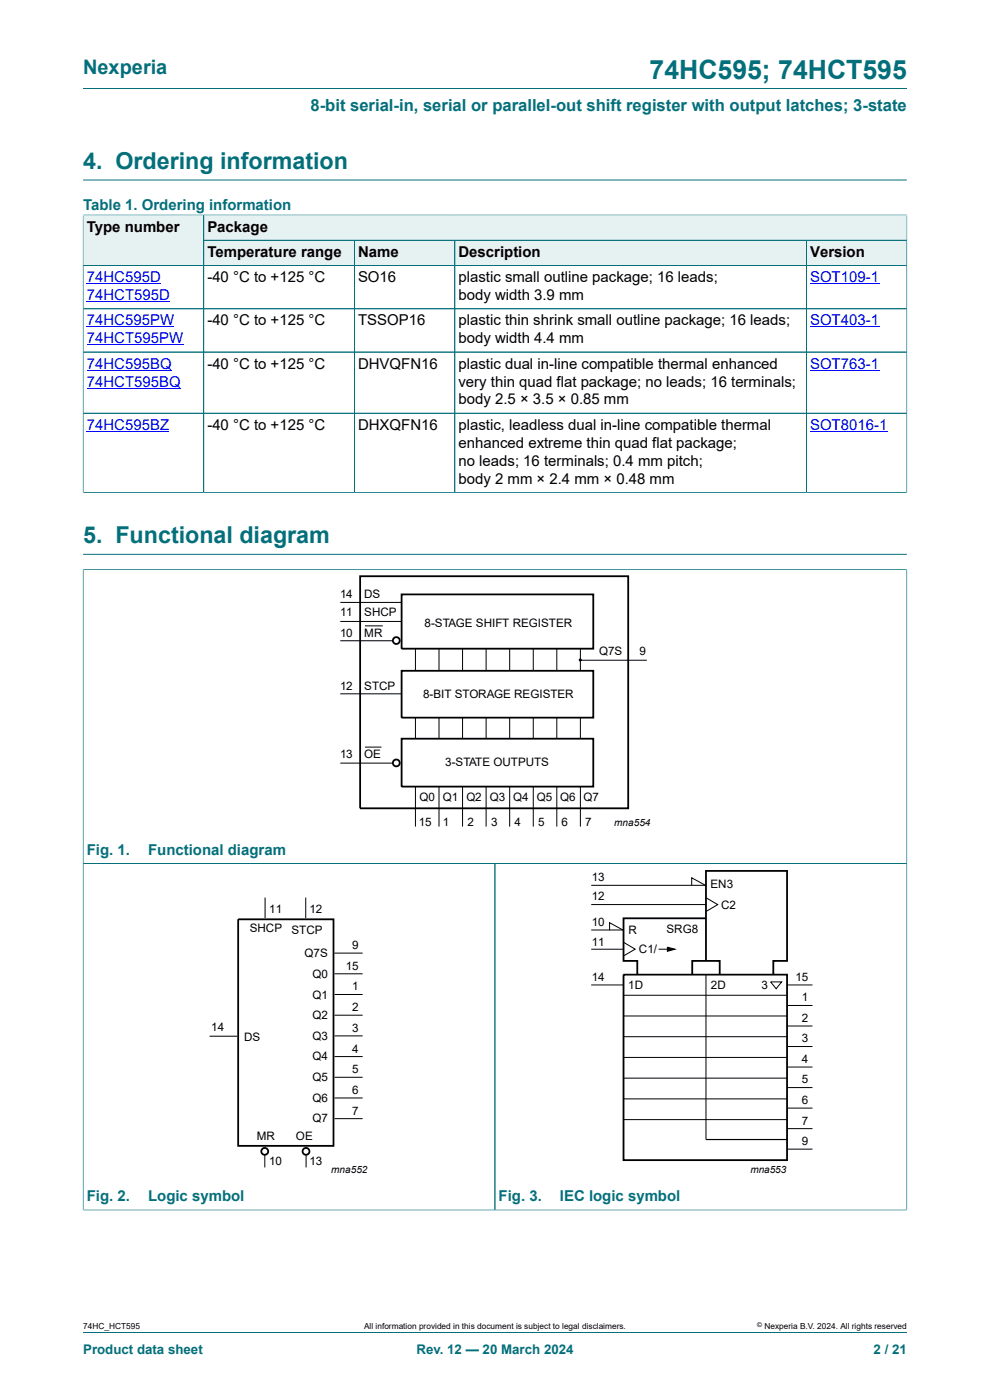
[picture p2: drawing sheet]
<svg xmlns="http://www.w3.org/2000/svg" width="210mm" height="297mm" viewBox="0 0 210 297" stroke-linecap="round" stroke-linejoin="round" font-family="sans-serif">
<defs><g id="words">
<text font-size="5.6" fill="#036f7b" x="137.8" y="16.8">74HC595; 74HCT595</text>
<g font-size="4.9" fill="#036f7b">
<text x="17.6" y="35.9">4. Ordering information</text>
<text x="17.6" y="115.3">5. Functional diagram</text>
</g>
<text font-size="4.2" fill="#036f7b" x="17.6" y="15.6">Nexperia</text>
<text font-size="3.5" fill="#036f7b" x="65.9" y="23.7">8-bit serial-in, serial or parallel-out shift register with output latches; 3-state</text>
<g font-size="3.2" fill="#036f7b">
<text x="17.6" y="44.5">Table 1. Ordering information</text>
<text x="18.4" y="181.4">Fig. 1.</text>
<text x="31.4" y="181.4">Functional diagram</text>
<text x="18.4" y="254.8">Fig. 2.</text>
<text x="31.4" y="254.8">Logic symbol</text>
<text x="105.8" y="254.8">Fig. 3.</text>
<text x="118.8" y="254.8">IEC logic symbol</text>
</g>
<g font-size="3.2">
<text x="18.4" y="49.1">Type number</text>
<text x="44" y="49.1">Package</text>
<text x="44" y="54.5">Temperature range</text>
<text x="44" y="59.8">-40 °C to +125 °C</text>
<text x="75.9" y="54.5">Name</text>
<text x="75.9" y="59.8">SO16</text>
<text x="97.3" y="54.5">Description</text>
<text x="97.3" y="59.8">plastic small outline package; 16 leads;</text>
<text x="171.8" y="54.5">Version</text>
<text x="97.3" y="63.7">body width 3.9 mm</text>
<text x="44" y="69">-40 °C to +125 °C</text>
<text x="75.9" y="69">TSSOP16</text>
<text x="97.3" y="69">plastic thin shrink small outline package; 16 leads;</text>
<text x="97.3" y="72.8">body width 4.4 mm</text>
<text x="44" y="78.2">-40 °C to +125 °C</text>
<text x="75.9" y="78.2">DHVQFN16</text>
<text x="97.3" y="78.2">plastic dual in-line compatible thermal enhanced</text>
<text x="97.3" y="82">very thin quad flat package; no leads; 16 terminals;</text>
<text x="97.3" y="85.8">body 2.5 × 3.5 × 0.85 mm</text>
<text x="44" y="91.2">-40 °C to +125 °C</text>
<text x="75.9" y="91.2">DHXQFN16</text>
<text x="97.3" y="91.2">plastic, leadless dual in-line compatible thermal</text>
<text x="97.3" y="95">enhanced extreme thin quad flat package;</text>
<text x="97.3" y="98.8">no leads; 16 terminals; 0.4 mm pitch;</text>
<text x="97.3" y="102.6">body 2 mm × 2.4 mm × 0.48 mm</text>
</g>
<g font-size="3.2" fill="#00f">
<text x="18.4" y="59.8">74HC595D</text>
<text x="171.8" y="59.8">SOT109-1</text>
<text x="18.4" y="63.7">74HCT595D</text>
<text x="18.4" y="69">74HC595PW</text>
<text x="171.8" y="69">SOT403-1</text>
<text x="18.4" y="72.8">74HCT595PW</text>
<text x="18.4" y="78.2">74HC595BQ</text>
<text x="18.4" y="82">74HCT595BQ</text>
<text x="171.8" y="78.2">SOT763-1</text>
<text x="18.4" y="91.2">74HC595BZ</text>
<text x="171.8" y="91.2">SOT8016-1</text>
</g>
<g font-size="2.8" fill="#036f7b">
<text x="17.6" y="287.2">Product data sheet</text>
<text x="88.3" y="287.2">Rev. 12 — 20 March 2024</text>
<text x="185.3" y="287.2">2 / 21</text>
</g>
<g font-size="2.5">
<text x="72.1" y="126.8">14</text>
<text x="72.1" y="130.8">11</text>
<text x="77.3" y="126.8">DS</text>
<text x="77.3" y="130.8">SHCP</text>
<text x="72.1" y="135.1">10</text>
<text x="77.3" y="135.1">MR</text>
<text x="90" y="132.9">8-STAGE SHIFT REGISTER</text>
<text x="127.1" y="139">Q7S</text>
<text x="135.6" y="139">9</text>
<text x="72.1" y="146.3">12</text>
<text x="77.3" y="146.3">STCP</text>
<text x="89.8" y="148">8-BIT STORAGE REGISTER</text>
<text x="72.1" y="160.9">13</text>
<text x="77.3" y="160.9">OE</text>
<text x="94.4" y="162.5">3-STATE OUTPUTS</text>
<text x="89" y="170">Q0</text>
<text x="94" y="170">Q1</text>
<text x="98.9" y="170">Q2</text>
<text x="103.9" y="170">Q3</text>
<text x="108.8" y="170">Q4</text>
<text x="113.8" y="170">Q5</text>
<text x="118.8" y="170">Q6</text>
<text x="123.8" y="170">Q7</text>
<text x="88.8" y="175.2">15</text>
<text x="93.9" y="175.2">1</text>
<text x="99.2" y="175.2">2</text>
<text x="104.2" y="175.2">3</text>
<text x="109.1" y="175.2">4</text>
<text x="114.2" y="175.2">5</text>
<text x="119.1" y="175.2">6</text>
<text x="124.1" y="175.2">7</text>
<text x="125.5" y="190.9">12</text>
<text x="125.5" y="186.8">13</text>
<text x="150.7" y="188.5">EN3</text>
<text x="53" y="197.8">SHCP</text>
<text x="57.1" y="193.6">11</text>
<text x="65.6" y="193.6">12</text>
<text x="125.5" y="196.4">10</text>
<text x="141.4" y="198">SRG8</text>
<text x="152.9" y="192.8">C2</text>
<text x="61.8" y="198.1">STCP</text>
<text x="64.6" y="203.1">Q7S</text>
<text x="74.7" y="201.4">9</text>
<text x="125.5" y="200.6">11</text>
<text x="133.3" y="198.2">R</text>
<text x="135.5" y="202.1">C1/</text>
<text x="66.3" y="207.4">Q0</text>
<text x="73.4" y="205.7">15</text>
<text x="125.5" y="208.1">14</text>
<text x="133.3" y="209.8">1D</text>
<text x="150.8" y="209.8">2D</text>
<text x="161.5" y="209.8">3</text>
<text x="168.8" y="208.1">15</text>
<text x="66.3" y="211.8">Q1</text>
<text x="74.7" y="210.1">1</text>
<text x="74.7" y="214.5">2</text>
<text x="170.1" y="212.4">1</text>
<text x="44.8" y="218.8">14</text>
<text x="51.8" y="220.8">DS</text>
<text x="66.3" y="216.2">Q2</text>
<text x="66.3" y="220.6">Q3</text>
<text x="74.7" y="218.9">3</text>
<text x="170.1" y="216.8">2</text>
<text x="170.1" y="221.2">3</text>
<text x="66.3" y="225">Q4</text>
<text x="74.7" y="223.3">4</text>
<text x="74.7" y="227.7">5</text>
<text x="170.1" y="225.5">4</text>
<text x="66.3" y="229.4">Q5</text>
<text x="66.3" y="233.7">Q6</text>
<text x="74.7" y="232.1">6</text>
<text x="170.1" y="229.9">5</text>
<text x="66.3" y="238.1">Q7</text>
<text x="74.7" y="236.5">7</text>
<text x="170.1" y="234.2">6</text>
<text x="170.1" y="238.6">7</text>
<text x="54.4" y="241.9">MR</text>
<text x="62.8" y="241.9">OE</text>
<text x="170.1" y="242.9">9</text>
<text x="57.1" y="247.2">10</text>
<text x="65.7" y="247.2">13</text>
</g>
<g font-size="2.1">
<text x="130.3" y="175.3">mna554</text>
<text x="70.3" y="248.8">mna552</text>
<text x="159.2" y="248.8">mna553</text>
</g>
<g font-size="1.8">
<text x="17.6" y="282">74HC_HCT595</text>
<text x="77.2" y="282">All information provided in this document is subject to legal disclaimers.</text>
<text x="162.2" y="282">Nexperia B.V. 2024. All rights reserved</text>
</g>
<text font-size="1.4" x="160.6" y="281.6">©</text>
</g></defs>
<path d="M17.6 18.8h174.8M17.6 38.2h174.8M192.4 45.5v5.5h-149.2v-5.4h149.2" fill="none" stroke="#036f7b" stroke-width=".21"/>
<path d="M43.3 45.7h149v5.2h-149z" fill="#e6f1f2"/>
<path d="M17.6 45.5v10.8h25.6v-10.7h-25.6" fill="none" stroke="#036f7b" stroke-width=".21"/>
<g fill="#e6f1f2">
<path d="M17.7 45.7h25.4v10.6h-25.4z"/>
<path d="M43.3 51h31.8v5.3h-31.8z"/>
</g>
<path d="M43.2 51h32v5.3h-32z" fill="none" stroke="#036f7b" stroke-width=".21"/>
<path d="M75.2 51h21.2v5.3h-21.2z" fill="#e6f1f2"/>
<path d="M75.2 51h21.3v5.3h-21.3z" fill="none" stroke="#036f7b" stroke-width=".21"/>
<path d="M96.5 51h74.5v5.3h-74.5z" fill="#e6f1f2"/>
<path d="M96.5 51h74.6v5.3h-74.6z" fill="none" stroke="#036f7b" stroke-width=".21"/>
<path d="M171.1 51h21.2v5.3h-21.2z" fill="#e6f1f2"/>
<g fill="none" stroke="#036f7b" stroke-width=".21">
<path d="M17.6 56.3h174.8M17.6 45.7v58.8M17.7 45.6h174.6M43.2 45.7v58.8M43.3 51h149.1M75.2 51v53.5M96.5 51v53.5M171.1 51v53.5M192.4 45.7v58.8M17.6 65.5h174.8M17.6 74.7h174.8M17.6 87.7h174.8"/>
<path d="M17.6 104.5h174.8M17.6 117.6h174.8M17.6 120.9h174.8M17.6 120.8v136M192.4 120.8v136M17.6 183.2h174.8M105 183.2v73.5M17.6 256.7h174.8M17.6 282.6h174.8"/>
</g>
<path d="M18.4 60.2h15.7M18.4 64h17.7M18.4 69.3h18.5M18.4 73.2h20.5M18.4 78.5h18M171.8 60.2h14.7M171.8 69.3h14.7M171.8 78.5h14.7M18.4 82.3h19.9M18.4 91.5h17.5M171.8 91.5h16.4" fill="none" stroke="#00f" stroke-width=".21"/>
<g fill="none" stroke="#000" stroke-width=".38">
<path d="M76.4 122.2h56.9v49.3h-56.9zM85.2 126.1h40.6v11.5h-40.6zM85.2 156.7h40.6v10.2h-40.6zM85.2 142.3h40.6v9.9h-40.6zM50.5 195h20.2v48.1h-20.2zM149.8 194.8h-17.5v9h2.9v3M132.3 206.8h34.6v39.3h-34.6zM146.8 206.8v-3h5.9v3M149.8 203.8v-19h17.1v19h-2.9v3"/>
<circle cx="84.1" cy="135.9" r=".73"/>
<circle cx="84.1" cy="161.9" r=".73"/>
<circle cx="56.2" cy="244.3" r=".73"/>
<circle cx="64.9" cy="244.3" r=".73"/>
</g>
<g fill="none" stroke="#000" stroke-width=".21">
<path d="M72.2 127.8h12.9M72.2 131.8h12.9M72.2 135.9h11.1M77.4 132.8h3.8M88.1 137.7v4.5M93.1 137.7v4.5M98.1 137.7v4.5M103.1 137.7v4.5M108.1 137.7v4.5M113.1 137.7v4.5M118.1 137.7v4.5M123.1 137.7v4.5"/>
<path d="M72.2 147.2h12.9M77.4 158.5h3.5M88.1 152.3v4.4M93.1 152.3v4.4M98.1 152.3v4.4M103.1 152.3v4.4M108.1 152.3v4.4M113.1 152.3v4.4M118.1 152.3v4.4M123.1 152.3v4.4M123.2 140.1h14M72.2 161.9h11.1"/>
<path d="M88.1 166.9v8.4M93.1 166.9v8.4M98.1 166.9v8.4M103.1 166.9v8.4M108.1 166.9v8.4M113.1 166.9v8.4M118.1 166.9v8.4M123.1 166.9v8.4M56.2 190.4v4.4M64.9 190.4v4.4M125.4 197.3h6.9M125.4 191.9h24.4"/>
<path d="M125.4 187.8h24.4M129.3 197.3v-1.6l2.9 1.6M132.3 199.9l2.4 1.5-2.4 1.4M146.7 187.8v-1.6l2.9 1.6M149.8 190.5l2.4 1.4-2.4 1.5M44.5 219.8h5.8M70.9 202.2h6M71 206.6h5.9M71 211h5.9M71 215.4h5.9M71 219.8h5.9M125.4 209h6.9"/>
<path d="M125.4 201.4h6.9M132.3 211.1h34.6M132.3 215.5h34.6M132.3 219.9h34.6M139.7 201.4h2.3M141.6 200.9l1.6 .5-1.6 .4zM149.8 206.8v34.9M163.5 208.3h2.3l-1.2 1.5zM166.9 209h5.4M166.9 213.3h5.4M166.9 217.7h5.4M71 224.1h5.9"/>
<path d="M71 228.5h5.9M71 232.9h5.9M71 237.3h5.9M132.3 224.3h34.6M132.3 228.7h34.6M132.3 233.1h34.6M132.3 237.5h34.6M166.9 222h5.4M166.9 226.4h5.4M166.9 230.7h5.4M166.9 235.1h5.4M166.9 239.4h5.4"/>
<path d="M56.2 245v2.7M64.9 245v2.7M166.9 243.8h5.4"/>
</g>
<g fill="#000">
<path d="M141.6 200.9l1.6 .5-1.6 .4z"/>
<circle cx="123.1" cy="140" r=".33"/>
</g>
<path d="M149.8 241.7h17.1" fill="none" stroke="#000" stroke-width=".25"/>
<use href="#words"/>
</svg>
